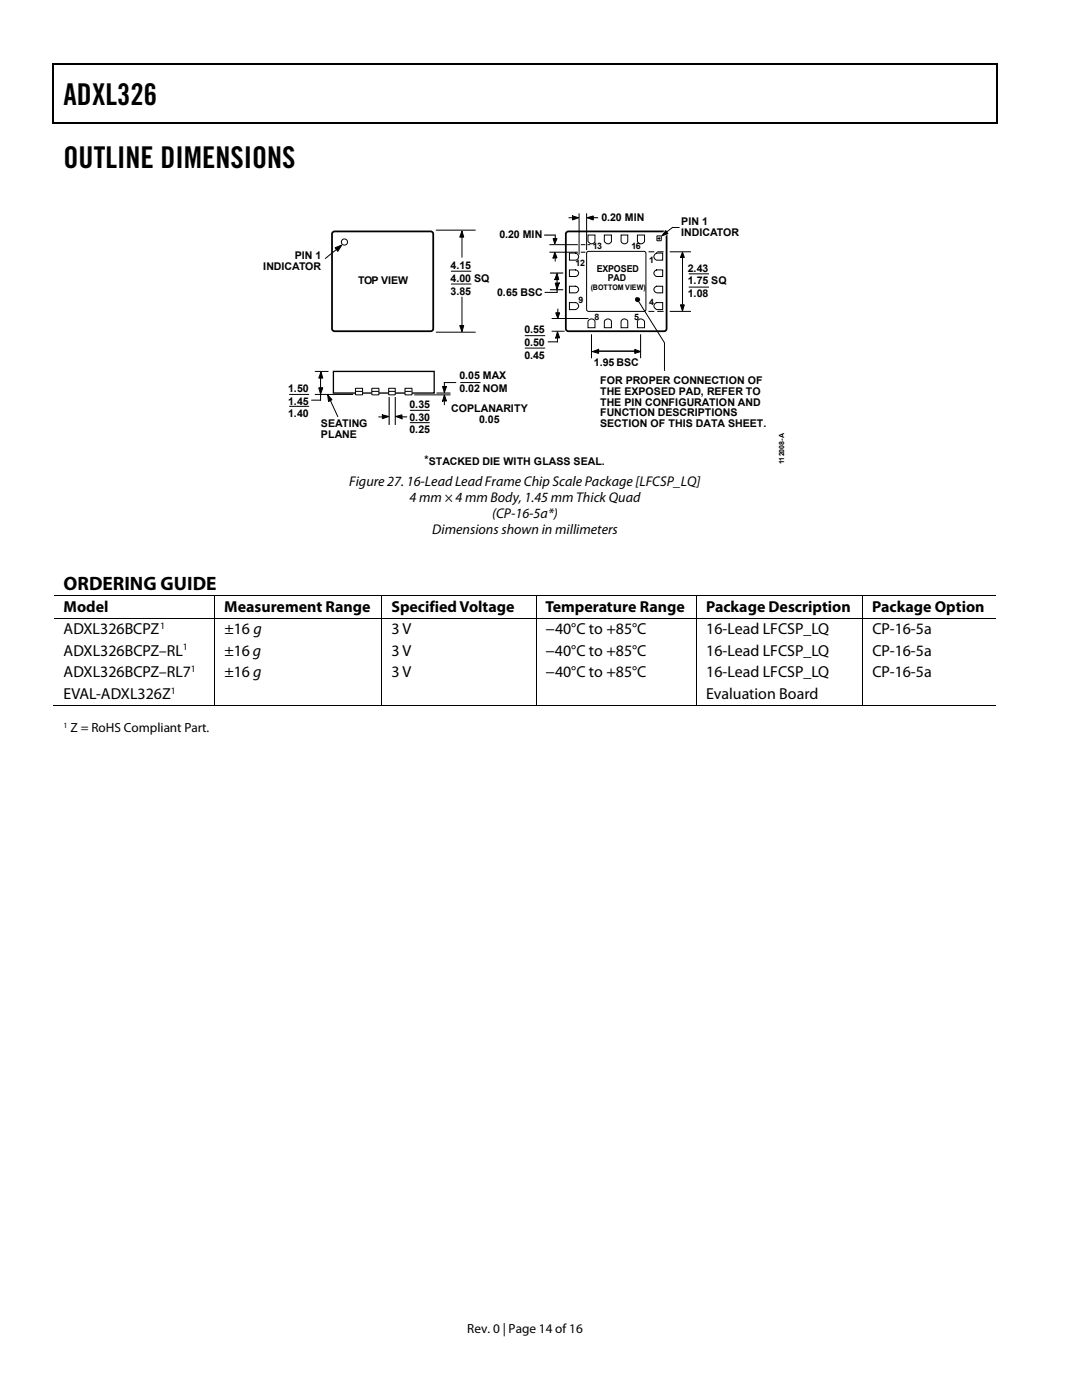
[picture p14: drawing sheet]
<svg xmlns="http://www.w3.org/2000/svg" width="216mm" height="279mm" viewBox="0 0 216 279" stroke-linecap="round" stroke-linejoin="round" font-family="sans-serif">
<defs><g id="words">
<g font-size="6">
<text x="12.7" y="21">ADXL326</text>
<text x="12.7" y="33.6">OUTLINE DIMENSIONS</text>
</g>
<text font-size="3.9" x="12.7" y="117.8">ORDERING GUIDE</text>
<g font-size="3.2">
<text x="12.7" y="122.1">Model</text>
<text x="44.8" y="122.1">Measurement Range</text>
<text x="78.1" y="122.1">SpecifiedVoltage</text>
<text x="108.8" y="122.1">Temperature Range</text>
<text x="140.9" y="122.1">Package Description</text>
<text x="174.1" y="122.1">Package Option</text>
<text x="12.7" y="126.6">ADXL326BCPZ</text>
<text x="12.7" y="130.9">ADXL326BCPZ–RL</text>
<text x="44.8" y="126.6">±16 g</text>
<text x="44.8" y="130.9">±16 g</text>
<text x="78.1" y="130.9">3 V</text>
<text x="78.1" y="126.6">3 V</text>
<text x="108.9" y="130.9">−40°C to +85°C</text>
<text x="108.9" y="126.6">−40°C to +85°C</text>
<text x="140.9" y="130.9">16-Lead LFCSP_LQ</text>
<text x="140.9" y="126.6">16-Lead LFCSP_LQ</text>
<text x="174.1" y="130.9">CP-16-5a</text>
<text x="174.1" y="126.6">CP-16-5a</text>
<text x="12.7" y="135.2">ADXL326BCPZ–RL7</text>
<text x="44.8" y="135.2">±16 g</text>
<text x="78.1" y="135.2">3 V</text>
<text x="108.9" y="135.2">−40°C to +85°C</text>
<text x="140.9" y="135.2">16-Lead LFCSP_LQ</text>
<text x="174.1" y="135.2">CP-16-5a</text>
<text x="12.7" y="139.5">EVAL-ADXL326Z</text>
<text x="140.9" y="139.5">Evaluation Board</text>
</g>
<g font-size="2.8">
<text x="69.7" y="97">Figure 27. 16-Lead Lead Frame Chip Scale Package [LFCSP_LQ]</text>
<text x="81.7" y="100.2">4 mm × 4 mm Body, 1.45 mm Thick Quad</text>
<text x="86.3" y="106.5">Dimensions shown in millimeters</text>
<text x="98.2" y="103.3">(CP-16-5a*)</text>
</g>
<g font-size="2.6">
<text x="14.1" y="146.2">Z = RoHS Compliant Part.</text>
<text x="93.2" y="266">Rev. 0 | Page 14 of 16</text>
</g>
<g font-size="2.1">
<text x="99.7" y="47.5">0.20 MIN</text>
<text x="120" y="44.1">0.20 MIN</text>
<text x="135.9" y="45">PIN 1</text>
<text x="135.9" y="47.1">INDICATOR</text>
<text x="52.5" y="53.9">INDICATOR</text>
<text x="58.8" y="51.8">PIN 1</text>
<text x="89.9" y="53.7">4.15</text>
<text x="71.5" y="56.7">TOP VIEW</text>
<text x="89.9" y="56.2">4.00 SQ</text>
<text x="89.9" y="58.8">3.85</text>
<text x="99.2" y="59.1">0.65 BSC</text>
<text x="137.3" y="54.2">2.43</text>
<text x="137.3" y="56.7">1.75 SQ</text>
<text x="137.3" y="59.3">1.08</text>
<text x="104.6" y="66.5">0.55</text>
<text x="104.6" y="69">0.50</text>
<text x="104.6" y="71.6">0.45</text>
<text x="91.7" y="75.7">0.05 MAX</text>
<text x="118.5" y="73">1.95 BSC</text>
<text x="119.7" y="76.7">FOR PROPER CONNECTION OF</text>
<text x="57.5" y="78.2">1.50</text>
<text x="57.5" y="80.7">1.45</text>
<text x="57.5" y="83.3">1.40</text>
<text x="81.7" y="81.4">0.35</text>
<text x="81.7" y="84">0.30</text>
<text x="90" y="82.3">COPLANARITY</text>
<text x="91.7" y="78.3">0.02 NOM</text>
<text x="119.7" y="78.8">THE EXPOSED PAD, REFER TO</text>
<text x="119.7" y="81">THE PIN CONFIGURATION AND</text>
<text x="119.7" y="83.1">FUNCTION DESCRIPTIONS</text>
<text x="64.1" y="85.2">SEATING</text>
<text x="64.1" y="87.4">PLANE</text>
<text x="81.7" y="86.5">0.25</text>
<text x="95.6" y="84.4">0.05</text>
<text x="119.7" y="85.2">SECTION OF THIS DATA SHEET.</text>
<text x="84.7" y="92.4">*STACKED DIE WITH GLASS SEAL.</text>
</g>
<g font-size="1.9">
<text x="119.1" y="54.4">EXPOSED</text>
<text x="121.3" y="56.1">PAD</text>
<text x="32" y="125.5">1</text>
<text x="36.5" y="129.8">1</text>
<text x="38.1" y="134.1">1</text>
<text x="34.1" y="138.4">1</text>
</g>
<g font-size="1.8">
<text x="114.9" y="53.1">12</text>
<text x="118.3" y="49.7">13</text>
<text x="126" y="49.8">16</text>
<text x="129.6" y="52.5">1</text>
<text x="115.4" y="60.5">9</text>
<text x="118.6" y="63.8">8</text>
<text x="126.5" y="63.8">5</text>
<text x="129.5" y="60.9">4</text>
</g>
<text font-size="1.6" x="12.7" y="145.3">1</text>
<text font-size="1.5" x="117.9" y="57.9">(BOTTOM VIEW)</text>
<text font-size="1.4" x="156.5" y="92.6" transform="rotate(-90 156.5 92.6)">112008-A</text>
</g></defs>
<path d="M10.5 12.7h.3v1h-.3zM198.8 12.7h.2v1h-.2zM198.8 12.7h.2v.3h-.2zM198.8 24.4h.2v.3h-.2z" fill="#000"/>
<path d="M10.5 12.8h188.3M10.7 13.7v11M198.9 13.7v11M10.5 24.5h188.3" fill="none" stroke="#000" stroke-width=".25"/>
<path d="M113 46.4l.4-.2h19.1a.52 .52 0 0 1 .5 .5v18a1.06 1.06 0 0 1-.5 1.4h-18.2a1.06 1.06 0 0 1-1.4-.5z" fill-rule="evenodd" fill="#fff"/>
<path d="M113 46.4l.4-.2h19.1a.52 .52 0 0 1 .5 .5v18a1.06 1.06 0 0 1-.5 1.4h-18.2a1.06 1.06 0 0 1-1.4-.5z" fill="none" stroke="#000" stroke-width=".35"/>
<g fill="none" stroke="#000" stroke-width=".2">
<path d="M108.7 46.9h2M108.7 58.4h2.5M109.8 54.5h2.5M109.8 57.8h2.5M110.7 50.3l.4 1.2h-.7zM110.8 56.5h.8l-.5 1.2zM110.8 46.9v1.1M111.1 55.4v3M111.1 54.6l.4 1.2h-.8zM113.5 43.5h1M113.6 50.5h1.3a.72 .72 0 0 1 .6 .7 .72 .72 0 0 1-.6 .7h-1.3zM113.6 57.1h1.3a.66 .66 0 0 1 .6 .7 .66 .66 0 0 1-.6 .6h-1.3z"/>
<path d="M113.6 53.9h1.3a.66 .66 0 0 1 .6 .6 .66 .66 0 0 1-.6 .7h-1.3zM114.2 43.1l1.3 .4-1.3 .4zM115.5 42.7v8M117.1 42.7v7.1M117.3 46.9h1.4v.7a.75 .75 0 0 1-.4 1 .75 .75 0 0 1-1-.5zM118 43.5h1.3M120.6 46.9h1.4v.7a.76 .76 0 0 1-.4 1 .76 .76 0 0 1-1-.5zM123.9 46.9h1.4v.7a.72 .72 0 0 1-.4 1 .72 .72 0 0 1-1-.5zM127.2 46.9h1.4v.7a.76 .76 0 0 1-.4 1 .76 .76 0 0 1-1-.5zM130.7 50.8l.3-.3h1.2v1.4h-.1a1.29 1.29 0 0 1-1.6-.4v-.3zM130.7 57.3l.3-.2h1.2v1.3h-.1a1.29 1.29 0 0 1-1.6-.4v-.3zM130.7 54.1l.3-.2h1.2v1.3h-.1a1.29 1.29 0 0 1-1.6-.5v-.2z"/>
<path d="M133.7 50.2h4.1M136.2 51.3v9.4M137.4 54.7h4.1M137.4 57.3h4.1M113.6 60.4h1.3a.7 .7 0 0 1 .6 .7 .7 .7 0 0 1-.6 .7h-1.3zM117.4 64l.2-.2a.71 .71 0 0 1 1.1 .4v1.2h-1.4zM118 66.8v4.6M118.2 70.2l1.2-.5v.8zM119.3 70.1h7.6M120.7 64l.1-.2a.73 .73 0 0 1 1.2 .4v1.2h-1.4zM124 63.9a.71 .71 0 0 1 .7-.2 .71 .71 0 0 1 .6 .5v1.2h-1.4zM127.3 63.9a.79 .79 0 0 1 1.3 .3v1.2h-1.4z"/>
<path d="M127.8 66.8v4.6M130.7 60.6l.3-.2h1.2v1.4h-.1a1.24 1.24 0 0 1-1.6-.5v-.2zM133.7 62.1h4.1"/>
</g>
<g fill="#000">
<path d="M110.7 50.3l.4 1.2h-.7zM110.8 46.9v1.1zM108.7 46.9h2z"/>
<path d="M111.1 54.6l.4 1.2h-.8zM109.8 54.5h2.5zM109.8 57.8h2.5z"/>
<path d="M110.8 56.5h.8l-.5 1.2zM111.1 55.4v3z"/>
<path d="M114.2 43.1l1.3 .4-1.3 .4zM118 43.5h1.3z"/>
<path d="M118.2 70.2l1.2 .3v-.8zM127.8 66.8v4.6zM118 66.8v4.6z"/>
</g>
<path d="M110.4 47.6h.7l-.4 1.1zM117.1 43.5l1.3-.4v.8zM136.2 50.3l.3 1.1h-.7zM126.7 69.7l1.1 .5-1.1 .3zM135.8 60.8h.7l-.3 1.3z" fill="#000" stroke="#000" stroke-width=".2"/>
<path d="M131.1 47.1l.9 .1-.1 .8h-.8z" fill-rule="evenodd" fill="#fff"/>
<path d="M131.1 47.1l.9 .1-.1 .8h-.8zM131.2 47.6h.6M131.5 47.2v.7M134.3 45.4h1.2" fill="none" stroke="#000" stroke-width=".2"/>
<path d="M132.9 45.7l.7 .9-.9 .4-.4-.5z" fill-rule="evenodd" fill="#fff"/>
<path d="M132.9 45.7l.7 .9-.9 .4-.4-.5z" fill="none" stroke="#fff" stroke-width=".2"/>
<path d="M132.8 46l.5 .6-1.2 .5zM134.2 45.4l-1.3 1" fill="none" stroke="#000" stroke-width=".2"/>
<path d="M132.8 46l.5 .6-1.2 .5z" fill="#000"/>
<path d="M117.1 50.3l.3-.1h11.1l.3 .1v11.7l-.3 .1h-11l-.4-.1z" fill-rule="evenodd" fill="#fff"/>
<g fill="none" stroke="#000" stroke-width=".2">
<path d="M109.7 50.3h5.5M109.7 48.8h5.5M110.8 51v1.1M116 48.8h.7M117.1 50.3l.3-.1h11.1l.3 .1v11.7l-.3 .1h-11l-.4-.1zM117.3 48.8h.4M129.5 50.2h1M131.3 50.2h1M57.7 78.7h4M62.1 79.9h2M62.8 78.7h7.7M62.8 74.1h2.8"/>
<path d="M64 74.8v5.1M65.8 79.7l1.6 3.4M77.6 79.3v5.4M78.9 79.3v5.4M129.5 62.1h1M131.3 62.1h1M57.7 81.1h4M75.6 83.2h1M76.3 82.8l1.3 .3-1.3 .5zM79 83.1l1.2-.3v.8zM79.9 83.2h1.3"/>
</g>
<path d="M66.3 46.4l.5-.2h19.1a.52 .52 0 0 1 .5 .5v18a1.06 1.06 0 0 1-.5 1.4h-18.2a1.07 1.07 0 0 1-1.4-.5z" fill="none" stroke="#000" stroke-width=".35"/>
<g fill="#000">
<path d="M76.3 82.8l1.3 .3-1.3 .5zM79.9 83.2h1.3z"/>
<path d="M79 83.1l1.2-.3v.8zM77.6 79.3v5.4zM78.9 79.3v5.4zM64 74.8v5.1z"/>
</g>
<path d="M64.1 74.2l.3 1.3h-.8zM63.6 77.4h.8l-.4 1.2zM65.4 78.8l.9 1-.7 .3z" fill="#000" stroke="#000" stroke-width=".2"/>
<circle cx="68.7" cy="48.3" r=".62" fill="#fff"/>
<g fill="none" stroke="#000" stroke-width=".2">
<path d="M66.9 49.4l1.3-.5-.8 1.3zM67.7 49.4l-2.8 2.2M87 45.9h7.9M92.2 46.8v4.5M92.2 59.3v5.6M87 66.3h7.9"/>
<circle cx="68.7" cy="48.3" r=".62"/>
</g>
<path d="M92.2 46.1l.3 1.2h-.8zM91.7 65h.8l-.3 1.2z" fill="#000" stroke="#000" stroke-width=".2"/>
<path d="M66.9 49.4l1.3-.5-.8 1.3z" fill="#000"/>
<path d="M66.5 74.1h20.1v4.3h-20.1z" fill="none" stroke="#000" stroke-width=".26"/>
<path d="M71 77.5h1.3v1.3h-1.3z" fill-rule="evenodd" fill="#fff"/>
<path d="M70.9 78.1h1.4M71 77.5h1.3v1.3h-1.3z" fill="none" stroke="#000" stroke-width=".2"/>
<path d="M74.2 77.5h1.4v1.3l-1.4-.1z" fill-rule="evenodd" fill="#fff"/>
<path d="M74.2 78.1h1.4M74.2 77.5h1.4v1.3l-1.4-.1z" fill="none" stroke="#000" stroke-width=".2"/>
<path d="M77.6 77.5h1.3v1.3h-1.3z" fill-rule="evenodd" fill="#fff"/>
<path d="M77.6 78.1h1.3M77.6 77.5h1.3v1.3h-1.3z" fill="none" stroke="#000" stroke-width=".2"/>
<path d="M80.8 77.5h1.4v1.2l-1.4 .1z" fill-rule="evenodd" fill="#fff"/>
<g fill="none" stroke="#000" stroke-width=".2">
<path d="M90 54.1h4M90 56.7h4M116 50.3h.7M127.2 59.8l5.4 8.6v5.6M80.8 78.1h1.3M80.8 77.5h1.4v1.2l-1.4 .1zM82.7 78.8h7.2M87.1 78.4h2.8M88.6 76.3h2.4M88.7 76.4v1.3M88.7 79.3v1.5M88.7 78.8l.4 1.2h-.8z"/>
<path d="M91.8 76.3h4.1M104.7 67h4.1M104.7 69.5h4.1M109.3 68.2h2M110.2 63.6h7.1M110.2 66.1h2.4M111.2 66.2l.5 1.2h-.8zM111.2 66.8v1.4M111.3 61.7v1.1M81.8 81.9h3.9M81.8 84.3h3.9M10.8 118.9h188"/>
<path d="M42.9 118.9v4.4M76.2 118.9v4.4M107 118.9v4.4M139 118.9v4.4M172.2 118.9v4.4M10.8 123.4h188M42.9 123.5v17.3M76.2 123.5v17.3M107 123.5v17.3M139 123.5v17.3M172.2 123.5v17.3M10.5 140.7h32.3"/>
<path d="M42.9 140.7h33.2M76.3 140.7h30.6M107 140.7h31.9M139.1 140.7h33M172.3 140.7h26.5"/>
</g>
<g fill="#000">
<path d="M111.2 66.2l.5 1.2h-.8zM111.3 61.7v1.1z"/>
<path d="M88.7 78.8l.4 1.2h-.8zM88.7 76.4v1.3z"/>
<circle cx="127.2" cy="59.8" r=".52"/>
</g>
<path d="M88.3 77.1h.8l-.4 1.3zM110.9 62.4h.8l-.4 1.2z" fill="#000" stroke="#000" stroke-width=".2"/>
<use href="#words"/>
</svg>
